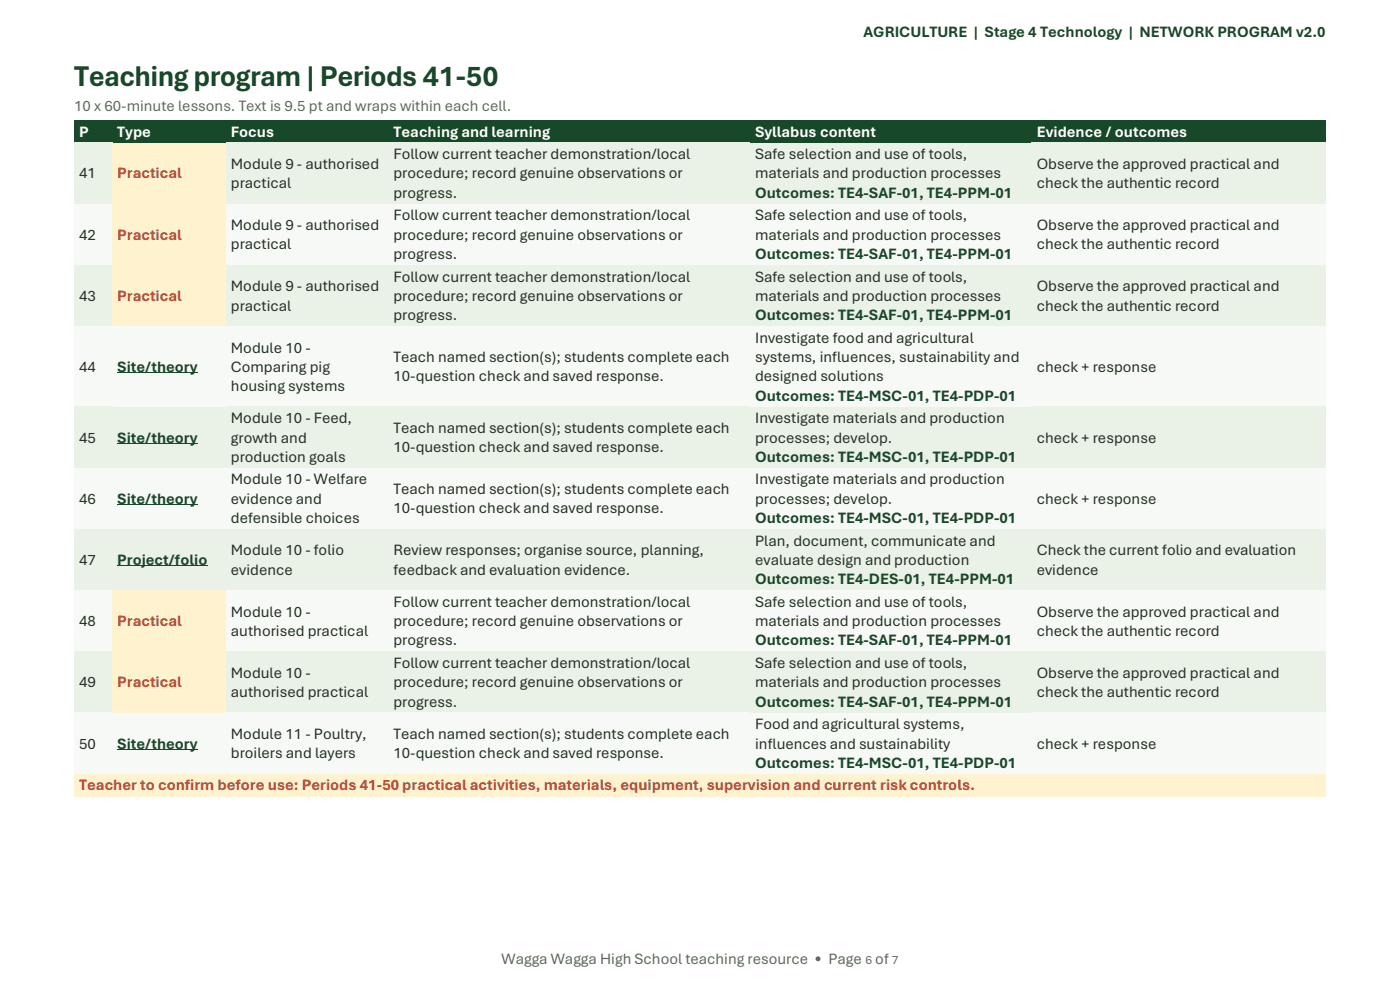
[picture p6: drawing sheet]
<svg xmlns="http://www.w3.org/2000/svg" width="297mm" height="210mm" viewBox="0 0 297 210" stroke-linecap="round" stroke-linejoin="round" font-family="sans-serif">
<defs><g id="words">
<text font-size="6.3" fill="#174829" x="15.7" y="18.2">Teaching program | Periods 41-50</text>
<g font-size="3.3" fill="#174829">
<text x="183.2" y="7.7">AGRICULTURE | Stage 4 Technology | NETWORK PROGRAM v2.0</text>
<text x="160.2" y="42">Outcomes: TE4-SAF-01, TE4-PPM-01</text>
<text x="160.2" y="55">Outcomes: TE4-SAF-01, TE4-PPM-01</text>
<text x="160.2" y="67.9">Outcomes: TE4-SAF-01, TE4-PPM-01</text>
<text x="24.9" y="78.8">Site/theory</text>
<text x="160.2" y="85">Outcomes: TE4-MSC-01, TE4-PDP-01</text>
<text x="24.9" y="93.9">Site/theory</text>
<text x="160.2" y="98">Outcomes: TE4-MSC-01, TE4-PDP-01</text>
<text x="24.9" y="106.9">Site/theory</text>
<text x="160.2" y="111">Outcomes: TE4-MSC-01, TE4-PDP-01</text>
<text x="24.9" y="119.8">Project/folio</text>
<text x="160.2" y="123.9">Outcomes: TE4-DES-01, TE4-PPM-01</text>
<text x="160.2" y="136.9">Outcomes: TE4-SAF-01, TE4-PPM-01</text>
<text x="160.2" y="149.9">Outcomes: TE4-SAF-01, TE4-PPM-01</text>
<text x="24.9" y="158.8">Site/theory</text>
<text x="160.2" y="162.9">Outcomes: TE4-MSC-01, TE4-PDP-01</text>
</g>
<g font-size="3.3" fill="#5d665f">
<text x="15.7" y="23.5">10 x 60-minute lessons. Text is 9.5 pt and wraps within each cell.</text>
<text x="106.4" y="204.6">Wagga Wagga High School teaching resource • Page</text>
<text x="185.7" y="204.6">of</text>
</g>
<g font-size="3.3" fill="#fff">
<text x="16.8" y="29">P</text>
<text x="24.9" y="29">Type</text>
<text x="49" y="29">Focus</text>
<text x="83.5" y="29">Teaching and learning</text>
<text x="160.2" y="29">Syllabus content</text>
<text x="219.9" y="29">Evidence / outcomes</text>
</g>
<g font-size="3.3" fill="#243024">
<text x="49" y="35.8">Module 9 - authorised</text>
<text x="83.5" y="33.8">Follow current teacher demonstration/local</text>
<text x="160.2" y="33.8">Safe selection and use of tools,</text>
<text x="219.9" y="35.8">Observe the approved practical and</text>
<text x="16.8" y="37.9">41</text>
<text x="49" y="39.9">practical</text>
<text x="83.5" y="37.9">procedure; record genuine observations or</text>
<text x="83.5" y="42">progress.</text>
<text x="160.2" y="37.9">materials and production processes</text>
<text x="219.9" y="39.9">check the authentic record</text>
<text x="83.5" y="46.7">Follow current teacher demonstration/local</text>
<text x="160.2" y="46.7">Safe selection and use of tools,</text>
<text x="16.8" y="50.8">42</text>
<text x="49" y="48.8">Module 9 - authorised</text>
<text x="49" y="52.9">practical</text>
<text x="83.5" y="50.8">procedure; record genuine observations or</text>
<text x="160.2" y="50.8">materials and production processes</text>
<text x="219.9" y="48.8">Observe the approved practical and</text>
<text x="219.9" y="52.9">check the authentic record</text>
<text x="83.5" y="55">progress.</text>
<text x="83.5" y="59.7">Follow current teacher demonstration/local</text>
<text x="160.2" y="59.7">Safe selection and use of tools,</text>
<text x="16.8" y="63.8">43</text>
<text x="49" y="61.8">Module 9 - authorised</text>
<text x="49" y="65.9">practical</text>
<text x="83.5" y="63.8">procedure; record genuine observations or</text>
<text x="160.2" y="63.8">materials and production processes</text>
<text x="219.9" y="61.8">Observe the approved practical and</text>
<text x="219.9" y="65.9">check the authentic record</text>
<text x="83.5" y="67.9">progress.</text>
<text x="49" y="74.8">Module 10 -</text>
<text x="83.5" y="76.8">Teach named section(s); students complete each</text>
<text x="160.2" y="72.7">Investigate food and agricultural</text>
<text x="160.2" y="76.8">systems, influences, sustainability and</text>
<text x="16.8" y="78.8">44</text>
<text x="49" y="78.8">Comparing pig</text>
<text x="49" y="82.9">housing systems</text>
<text x="83.5" y="80.9">10-question check and saved response.</text>
<text x="160.2" y="80.9">designed solutions</text>
<text x="219.9" y="78.8">check + response</text>
<text x="49" y="89.8">Module 10 - Feed,</text>
<text x="160.2" y="89.8">Investigate materials and production</text>
<text x="16.8" y="93.9">45</text>
<text x="49" y="93.9">growth and</text>
<text x="83.5" y="91.8">Teach named section(s); students complete each</text>
<text x="83.5" y="95.9">10-question check and saved response.</text>
<text x="160.2" y="93.9">processes; develop.</text>
<text x="219.9" y="93.9">check + response</text>
<text x="49" y="98">production goals</text>
<text x="16.8" y="106.9">46</text>
<text x="49" y="102.8">Module 10 - Welfare</text>
<text x="49" y="106.9">evidence and</text>
<text x="83.5" y="104.8">Teach named section(s); students complete each</text>
<text x="160.2" y="102.8">Investigate materials and production</text>
<text x="160.2" y="106.9">processes; develop.</text>
<text x="219.9" y="106.9">check + response</text>
<text x="49" y="111">defensible choices</text>
<text x="83.5" y="108.9">10-question check and saved response.</text>
<text x="16.8" y="119.8">47</text>
<text x="49" y="117.8">Module 10 - folio</text>
<text x="83.5" y="117.8">Review responses; organise source, planning,</text>
<text x="160.2" y="115.8">Plan, document, communicate and</text>
<text x="160.2" y="119.8">evaluate design and production</text>
<text x="219.9" y="117.8">Check the current folio and evaluation</text>
<text x="49" y="121.9">evidence</text>
<text x="83.5" y="121.9">feedback and evaluation evidence.</text>
<text x="219.9" y="121.9">evidence</text>
<text x="49" y="130.8">Module 10 -</text>
<text x="83.5" y="128.7">Follow current teacher demonstration/local</text>
<text x="160.2" y="128.7">Safe selection and use of tools,</text>
<text x="219.9" y="130.8">Observe the approved practical and</text>
<text x="16.8" y="132.8">48</text>
<text x="49" y="134.9">authorised practical</text>
<text x="83.5" y="132.8">procedure; record genuine observations or</text>
<text x="83.5" y="136.9">progress.</text>
<text x="160.2" y="132.8">materials and production processes</text>
<text x="219.9" y="134.9">check the authentic record</text>
<text x="49" y="143.7">Module 10 -</text>
<text x="83.5" y="141.7">Follow current teacher demonstration/local</text>
<text x="160.2" y="141.7">Safe selection and use of tools,</text>
<text x="219.9" y="143.7">Observe the approved practical and</text>
<text x="16.8" y="145.8">49</text>
<text x="49" y="147.9">authorised practical</text>
<text x="83.5" y="145.8">procedure; record genuine observations or</text>
<text x="83.5" y="149.9">progress.</text>
<text x="160.2" y="145.8">materials and production processes</text>
<text x="219.9" y="147.9">check the authentic record</text>
<text x="160.2" y="154.7">Food and agricultural systems,</text>
<text x="16.8" y="158.8">50</text>
<text x="49" y="156.7">Module 11 - Poultry,</text>
<text x="49" y="160.9">broilers and layers</text>
<text x="83.5" y="156.7">Teach named section(s); students complete each</text>
<text x="83.5" y="160.9">10-question check and saved response.</text>
<text x="160.2" y="158.8">influences and sustainability</text>
<text x="219.9" y="158.8">check + response</text>
</g>
<g font-size="3.3" fill="#bd472f">
<text x="24.9" y="37.9">Practical</text>
<text x="24.9" y="50.8">Practical</text>
<text x="24.9" y="63.8">Practical</text>
<text x="24.9" y="132.8">Practical</text>
<text x="24.9" y="145.8">Practical</text>
<text x="16.8" y="167.7">Teacher to confirm before use: Periods 41-50 practical activities, materials, equipment, supervision and current risk controls.</text>
</g>
<g font-size="2.7" fill="#5f685f">
<text x="183.6" y="204.6">6</text>
<text x="189.2" y="204.6">7</text>
</g>
</g></defs>
<g fill="#174829">
<path d="M15.7 25.5h8.1v4.7h-8.1z" fill-rule="evenodd"/>
<path d="M16.8 25.8h6v4.1h-6z" fill-rule="evenodd"/>
<path d="M23.8 25.5h24.1v4.7h-24.1z" fill-rule="evenodd"/>
<path d="M24.9 25.8h22v4.1h-22z" fill-rule="evenodd"/>
<path d="M47.9 25.5h34.5v4.7h-34.5z" fill-rule="evenodd"/>
<path d="M49 25.8h32.4v4.1h-32.4z" fill-rule="evenodd"/>
<path d="M82.4 25.5h76.7v4.7h-76.7z" fill-rule="evenodd"/>
<path d="M83.5 25.8h74.6v4.1h-74.6z" fill-rule="evenodd"/>
<path d="M159.1 25.5h59.8v4.7h-59.8z" fill-rule="evenodd"/>
<path d="M160.2 25.8h57.6v4.1h-57.6z" fill-rule="evenodd"/>
<path d="M218.9 25.5h62.4v4.7h-62.4z" fill-rule="evenodd"/>
<path d="M219.9 25.8h60.3v4.1h-60.3z" fill-rule="evenodd"/>
</g>
<path d="M15.7 25.6h265.6M15.7 30.1h265.6" fill="none" stroke="#174829" stroke-width=".34"/>
<g fill="#eaf1e7">
<path d="M15.7 30.3h8.1v12.9h-8.1z" fill-rule="evenodd"/>
<path d="M16.8 34.7h6v4.1h-6z" fill-rule="evenodd"/>
</g>
<g fill="#fff3cf">
<path d="M23.8 30.4h24.1v12.7h-24.1z" fill-rule="evenodd"/>
<path d="M24.9 34.7h22v4.1h-22z" fill-rule="evenodd"/>
</g>
<g fill="#eaf1e7">
<path d="M47.9 30.3h34.5v12.9h-34.5z" fill-rule="evenodd"/>
<path d="M49 32.6h32.4v4.2h-32.4z" fill-rule="evenodd"/>
<path d="M49 36.8h32.4v4.1h-32.4z" fill-rule="evenodd"/>
<path d="M82.4 30.3h76.7v12.9h-76.7z" fill-rule="evenodd"/>
<path d="M83.5 30.6h74.6v4.1h-74.6z" fill-rule="evenodd"/>
<path d="M83.5 34.7h74.6v4.1h-74.6z" fill-rule="evenodd"/>
<path d="M83.5 38.8h74.6v4.1h-74.6z" fill-rule="evenodd"/>
<path d="M159.1 30.5h59.8v12.5h-59.8z" fill-rule="evenodd"/>
<path d="M160.2 30.6h57.6v4.1h-57.6z" fill-rule="evenodd"/>
<path d="M160.2 34.7h57.6v4.1h-57.6z" fill-rule="evenodd"/>
<path d="M160.2 38.8h57.6v4.1h-57.6z" fill-rule="evenodd"/>
<path d="M218.9 30.3h62.4v12.9h-62.4z" fill-rule="evenodd"/>
<path d="M219.9 32.6h60.3v4.2h-60.3z" fill-rule="evenodd"/>
<path d="M219.9 36.8h60.3v4.1h-60.3z" fill-rule="evenodd"/>
</g>
<path d="M15.7 30.4h8.1M47.9 30.4h233.4M15.7 43.1h8.1M47.9 43.1h233.4" fill="none" stroke="#eaf1e7" stroke-width=".34"/>
<path d="M23.8 30.4h24.1M23.8 43.1h24.1" fill="none" stroke="#fff3cf" stroke-width=".34"/>
<g fill="#f7f9f6">
<path d="M15.7 43.3h8.1v12.9h-8.1z" fill-rule="evenodd"/>
<path d="M16.8 47.7h6v4.1h-6z" fill-rule="evenodd"/>
</g>
<g fill="#fff3cf">
<path d="M23.8 43.4h24.1v12.7h-24.1z" fill-rule="evenodd"/>
<path d="M24.9 47.7h22v4.1h-22z" fill-rule="evenodd"/>
</g>
<g fill="#f7f9f6">
<path d="M47.9 43.3h34.5v12.9h-34.5z" fill-rule="evenodd"/>
<path d="M49 45.6h32.4v4.1h-32.4z" fill-rule="evenodd"/>
<path d="M49 49.7h32.4v4.1h-32.4z" fill-rule="evenodd"/>
<path d="M82.4 43.3h76.7v12.9h-76.7z" fill-rule="evenodd"/>
<path d="M83.5 43.6h74.6v4.1h-74.6z" fill-rule="evenodd"/>
<path d="M83.5 47.7h74.6v4.1h-74.6z" fill-rule="evenodd"/>
<path d="M83.5 51.8h74.6v4.1h-74.6z" fill-rule="evenodd"/>
<path d="M159.1 43.5h59.8v12.5h-59.8z" fill-rule="evenodd"/>
<path d="M160.2 43.6h57.6v4.1h-57.6z" fill-rule="evenodd"/>
<path d="M160.2 47.7h57.6v4.1h-57.6z" fill-rule="evenodd"/>
<path d="M160.2 51.8h57.6v4.1h-57.6z" fill-rule="evenodd"/>
<path d="M218.9 43.3h62.4v12.9h-62.4z" fill-rule="evenodd"/>
<path d="M219.9 45.6h60.3v4.1h-60.3z" fill-rule="evenodd"/>
<path d="M219.9 49.7h60.3v4.1h-60.3z" fill-rule="evenodd"/>
</g>
<path d="M15.7 43.4h8.1M15.7 56.1h8.1M47.9 43.4h233.4M47.9 56.1h233.4" fill="none" stroke="#f7f9f6" stroke-width=".34"/>
<path d="M23.8 43.4h24.1M23.8 56.1h24.1" fill="none" stroke="#fff3cf" stroke-width=".34"/>
<g fill="#eaf1e7">
<path d="M15.7 56.2h8.1v13h-8.1z" fill-rule="evenodd"/>
<path d="M16.8 60.7h6v4h-6z" fill-rule="evenodd"/>
</g>
<g fill="#fff3cf">
<path d="M23.8 56.4h24.1v12.6h-24.1z" fill-rule="evenodd"/>
<path d="M24.9 60.7h22v4h-22z" fill-rule="evenodd"/>
</g>
<g fill="#eaf1e7">
<path d="M47.9 56.2h34.5v13h-34.5z" fill-rule="evenodd"/>
<path d="M49 58.6h32.4v4.1h-32.4z" fill-rule="evenodd"/>
<path d="M49 62.7h32.4v4.1h-32.4z" fill-rule="evenodd"/>
<path d="M82.4 56.2h76.7v13h-76.7z" fill-rule="evenodd"/>
<path d="M83.5 56.6h74.6v4.1h-74.6z" fill-rule="evenodd"/>
<path d="M83.5 60.7h74.6v4h-74.6z" fill-rule="evenodd"/>
<path d="M83.5 64.7h74.6v4.2h-74.6z" fill-rule="evenodd"/>
<path d="M159.1 56.5h59.8v12.4h-59.8z" fill-rule="evenodd"/>
<path d="M160.2 56.6h57.6v4.1h-57.6z" fill-rule="evenodd"/>
<path d="M160.2 60.7h57.6v4h-57.6z" fill-rule="evenodd"/>
<path d="M160.2 64.7h57.6v4.2h-57.6z" fill-rule="evenodd"/>
<path d="M218.9 56.2h62.4v13h-62.4z" fill-rule="evenodd"/>
<path d="M219.9 58.6h60.3v4.1h-60.3z" fill-rule="evenodd"/>
<path d="M219.9 62.7h60.3v4.1h-60.3z" fill-rule="evenodd"/>
</g>
<path d="M15.7 56.4h8.1M47.9 56.4h233.4M15.7 69h8.1M47.9 69h233.4" fill="none" stroke="#eaf1e7" stroke-width=".34"/>
<path d="M23.8 56.4h24.1M23.8 69h24.1" fill="none" stroke="#fff3cf" stroke-width=".34"/>
<g fill="#f7f9f6">
<path d="M15.7 69.2h8.1v17.1h-8.1z" fill-rule="evenodd"/>
<path d="M16.8 75.7h6v4.1h-6z" fill-rule="evenodd"/>
<path d="M23.8 69.4h24.1v16.7h-24.1z" fill-rule="evenodd"/>
<path d="M24.9 75.7h22v4.1h-22z" fill-rule="evenodd"/>
</g>
<path d="M24.9 79.1h17.1" fill="none" stroke="#174829" stroke-width=".21"/>
<g fill="#f7f9f6">
<path d="M47.9 69.2h34.5v17.1h-34.5z" fill-rule="evenodd"/>
<path d="M49 71.6h32.4v4.1h-32.4z" fill-rule="evenodd"/>
<path d="M49 75.7h32.4v4.1h-32.4z" fill-rule="evenodd"/>
<path d="M49 79.8h32.4v4.1h-32.4z" fill-rule="evenodd"/>
<path d="M82.4 69.2h76.7v17.1h-76.7z" fill-rule="evenodd"/>
<path d="M83.5 73.6h74.6v4.1h-74.6z" fill-rule="evenodd"/>
<path d="M83.5 77.7h74.6v4.1h-74.6z" fill-rule="evenodd"/>
<path d="M159.1 69.5h59.8v16.5h-59.8z" fill-rule="evenodd"/>
<path d="M160.2 69.6h57.6v4h-57.6z" fill-rule="evenodd"/>
<path d="M160.2 73.6h57.6v4.1h-57.6z" fill-rule="evenodd"/>
<path d="M160.2 77.7h57.6v4.1h-57.6z" fill-rule="evenodd"/>
<path d="M160.2 81.8h57.6v4.1h-57.6z" fill-rule="evenodd"/>
<path d="M218.9 69.2h62.4v17.1h-62.4z" fill-rule="evenodd"/>
<path d="M219.9 75.7h60.3v4.1h-60.3z" fill-rule="evenodd"/>
</g>
<path d="M15.7 69.4h265.6M15.7 86.1h265.6" fill="none" stroke="#f7f9f6" stroke-width=".34"/>
<g fill="#eaf1e7">
<path d="M15.7 86.3h8.1v12.9h-8.1z" fill-rule="evenodd"/>
<path d="M16.8 90.7h6v4.1h-6z" fill-rule="evenodd"/>
<path d="M23.8 86.5h24.1v12.6h-24.1z" fill-rule="evenodd"/>
<path d="M24.9 90.7h22v4.1h-22z" fill-rule="evenodd"/>
</g>
<path d="M24.9 94.1h17.1" fill="none" stroke="#174829" stroke-width=".21"/>
<g fill="#eaf1e7">
<path d="M47.9 86.3h34.5v12.9h-34.5z" fill-rule="evenodd"/>
<path d="M49 86.6h32.4v4.1h-32.4z" fill-rule="evenodd"/>
<path d="M49 90.7h32.4v4.1h-32.4z" fill-rule="evenodd"/>
<path d="M49 94.8h32.4v4.1h-32.4z" fill-rule="evenodd"/>
<path d="M82.4 86.3h76.7v12.9h-76.7z" fill-rule="evenodd"/>
<path d="M83.5 88.7h74.6v4.1h-74.6z" fill-rule="evenodd"/>
<path d="M83.5 92.8h74.6v4.1h-74.6z" fill-rule="evenodd"/>
<path d="M159.1 86.5h59.8v12.5h-59.8z" fill-rule="evenodd"/>
<path d="M160.2 86.6h57.6v4.1h-57.6z" fill-rule="evenodd"/>
<path d="M160.2 90.7h57.6v4.1h-57.6z" fill-rule="evenodd"/>
<path d="M160.2 94.8h57.6v4.1h-57.6z" fill-rule="evenodd"/>
<path d="M218.9 86.3h62.4v12.9h-62.4z" fill-rule="evenodd"/>
<path d="M219.9 90.7h60.3v4.1h-60.3z" fill-rule="evenodd"/>
</g>
<path d="M15.7 86.5h265.6M15.7 99.1h265.6" fill="none" stroke="#eaf1e7" stroke-width=".34"/>
<g fill="#f7f9f6">
<path d="M15.7 99.3h8.1v12.9h-8.1z" fill-rule="evenodd"/>
<path d="M16.8 103.7h6v4.1h-6z" fill-rule="evenodd"/>
<path d="M23.8 99.5h24.1v12.6h-24.1z" fill-rule="evenodd"/>
<path d="M24.9 103.7h22v4.1h-22z" fill-rule="evenodd"/>
</g>
<path d="M24.9 107.1h17.1" fill="none" stroke="#174829" stroke-width=".21"/>
<g fill="#f7f9f6">
<path d="M47.9 99.3h34.5v12.9h-34.5z" fill-rule="evenodd"/>
<path d="M49 99.6h32.4v4.1h-32.4z" fill-rule="evenodd"/>
<path d="M49 103.7h32.4v4.1h-32.4z" fill-rule="evenodd"/>
<path d="M49 107.8h32.4v4.1h-32.4z" fill-rule="evenodd"/>
<path d="M82.4 99.3h76.7v12.9h-76.7z" fill-rule="evenodd"/>
<path d="M83.5 101.7h74.6v4.1h-74.6z" fill-rule="evenodd"/>
<path d="M83.5 105.8h74.6v4h-74.6z" fill-rule="evenodd"/>
<path d="M159.1 99.5h59.8v12.5h-59.8z" fill-rule="evenodd"/>
<path d="M160.2 99.6h57.6v4.1h-57.6z" fill-rule="evenodd"/>
<path d="M160.2 103.7h57.6v4.1h-57.6z" fill-rule="evenodd"/>
<path d="M160.2 107.8h57.6v4.1h-57.6z" fill-rule="evenodd"/>
<path d="M218.9 99.3h62.4v12.9h-62.4z" fill-rule="evenodd"/>
<path d="M219.9 103.7h60.3v4.1h-60.3z" fill-rule="evenodd"/>
</g>
<path d="M15.7 99.4h265.6M15.7 112.1h265.6" fill="none" stroke="#f7f9f6" stroke-width=".34"/>
<g fill="#eaf1e7">
<path d="M15.7 112.2h8.1v13h-8.1z" fill-rule="evenodd"/>
<path d="M16.8 116.7h6v4.1h-6z" fill-rule="evenodd"/>
<path d="M23.8 112.4h24.1v12.6h-24.1z" fill-rule="evenodd"/>
<path d="M24.9 116.7h22v4.1h-22z" fill-rule="evenodd"/>
</g>
<path d="M24.9 120h19.1" fill="none" stroke="#174829" stroke-width=".21"/>
<g fill="#eaf1e7">
<path d="M47.9 112.2h34.5v13h-34.5z" fill-rule="evenodd"/>
<path d="M49 114.7h32.4v4h-32.4z" fill-rule="evenodd"/>
<path d="M49 118.7h32.4v4.1h-32.4z" fill-rule="evenodd"/>
<path d="M82.4 112.2h76.7v13h-76.7z" fill-rule="evenodd"/>
<path d="M83.5 114.7h74.6v4h-74.6z" fill-rule="evenodd"/>
<path d="M83.5 118.7h74.6v4.1h-74.6z" fill-rule="evenodd"/>
<path d="M159.1 112.5h59.8v12.5h-59.8z" fill-rule="evenodd"/>
<path d="M160.2 112.6h57.6v4.1h-57.6z" fill-rule="evenodd"/>
<path d="M160.2 116.7h57.6v4.1h-57.6z" fill-rule="evenodd"/>
<path d="M160.2 120.8h57.6v4.1h-57.6z" fill-rule="evenodd"/>
<path d="M218.9 112.2h62.4v13h-62.4z" fill-rule="evenodd"/>
<path d="M219.9 114.7h60.3v4h-60.3z" fill-rule="evenodd"/>
<path d="M219.9 118.7h60.3v4.1h-60.3z" fill-rule="evenodd"/>
</g>
<path d="M15.7 112.4h265.6" fill="none" stroke="#eaf1e7" stroke-width=".35"/>
<path d="M15.7 125h265.6" fill="none" stroke="#eaf1e7" stroke-width=".34"/>
<g fill="#f7f9f6">
<path d="M15.7 125.2h8.1v13h-8.1z" fill-rule="evenodd"/>
<path d="M16.8 129.6h6v4.2h-6z" fill-rule="evenodd"/>
</g>
<g fill="#fff3cf">
<path d="M23.8 125.4h24.1v12.6h-24.1z" fill-rule="evenodd"/>
<path d="M24.9 129.6h22v4.2h-22z" fill-rule="evenodd"/>
</g>
<g fill="#f7f9f6">
<path d="M47.9 125.2h34.5v13h-34.5z" fill-rule="evenodd"/>
<path d="M49 127.6h32.4v4.1h-32.4z" fill-rule="evenodd"/>
<path d="M49 131.7h32.4v4.1h-32.4z" fill-rule="evenodd"/>
<path d="M82.4 125.2h76.7v13h-76.7z" fill-rule="evenodd"/>
<path d="M83.5 125.6h74.6v4h-74.6z" fill-rule="evenodd"/>
<path d="M83.5 129.6h74.6v4.2h-74.6z" fill-rule="evenodd"/>
<path d="M83.5 133.8h74.6v4.1h-74.6z" fill-rule="evenodd"/>
<path d="M159.1 125.5h59.8v12.4h-59.8z" fill-rule="evenodd"/>
<path d="M160.2 125.6h57.6v4h-57.6z" fill-rule="evenodd"/>
<path d="M160.2 129.6h57.6v4.2h-57.6z" fill-rule="evenodd"/>
<path d="M160.2 133.8h57.6v4.1h-57.6z" fill-rule="evenodd"/>
<path d="M218.9 125.2h62.4v13h-62.4z" fill-rule="evenodd"/>
<path d="M219.9 127.6h60.3v4.1h-60.3z" fill-rule="evenodd"/>
<path d="M219.9 131.7h60.3v4.1h-60.3z" fill-rule="evenodd"/>
</g>
<path d="M15.7 125.4h8.1M15.7 138h8.1M47.9 125.4h233.4M47.9 138h233.4" fill="none" stroke="#f7f9f6" stroke-width=".34"/>
<path d="M23.8 125.4h24.1M23.8 138h24.1" fill="none" stroke="#fff3cf" stroke-width=".34"/>
<g fill="#eaf1e7">
<path d="M15.7 138.2h8.1v13h-8.1z" fill-rule="evenodd"/>
<path d="M16.8 142.6h6v4.2h-6z" fill-rule="evenodd"/>
</g>
<g fill="#fff3cf">
<path d="M23.8 138.4h24.1v12.6h-24.1z" fill-rule="evenodd"/>
<path d="M24.9 142.6h22v4.2h-22z" fill-rule="evenodd"/>
</g>
<g fill="#eaf1e7">
<path d="M47.9 138.2h34.5v13h-34.5z" fill-rule="evenodd"/>
<path d="M49 140.6h32.4v4.1h-32.4z" fill-rule="evenodd"/>
<path d="M49 144.7h32.4v4.1h-32.4z" fill-rule="evenodd"/>
<path d="M82.4 138.2h76.7v13h-76.7z" fill-rule="evenodd"/>
<path d="M83.5 138.5h74.6v4.1h-74.6z" fill-rule="evenodd"/>
<path d="M83.5 142.6h74.6v4.2h-74.6z" fill-rule="evenodd"/>
<path d="M83.5 146.8h74.6v4h-74.6z" fill-rule="evenodd"/>
<path d="M159.1 138.5h59.8v12.4h-59.8z" fill-rule="evenodd"/>
<path d="M160.2 138.5h57.6v4.1h-57.6z" fill-rule="evenodd"/>
<path d="M160.2 142.6h57.6v4.2h-57.6z" fill-rule="evenodd"/>
<path d="M160.2 146.8h57.6v4h-57.6z" fill-rule="evenodd"/>
<path d="M218.9 138.2h62.4v13h-62.4z" fill-rule="evenodd"/>
<path d="M219.9 140.6h60.3v4.1h-60.3z" fill-rule="evenodd"/>
<path d="M219.9 144.7h60.3v4.1h-60.3z" fill-rule="evenodd"/>
</g>
<path d="M15.7 138.4h8.1M47.9 138.4h233.4M15.7 151h8.1M47.9 151h233.4" fill="none" stroke="#eaf1e7" stroke-width=".34"/>
<path d="M23.8 138.4h24.1M23.8 151h24.1" fill="none" stroke="#fff3cf" stroke-width=".34"/>
<g fill="#f7f9f6">
<path d="M15.7 151.2h8.1v13h-8.1z" fill-rule="evenodd"/>
<path d="M16.8 155.6h6v4.1h-6z" fill-rule="evenodd"/>
<path d="M23.8 151.4h24.1v12.6h-24.1z" fill-rule="evenodd"/>
<path d="M24.9 155.6h22v4.1h-22z" fill-rule="evenodd"/>
</g>
<path d="M24.9 159h17.1" fill="none" stroke="#174829" stroke-width=".21"/>
<g fill="#f7f9f6">
<path d="M47.9 151.2h34.5v13h-34.5z" fill-rule="evenodd"/>
<path d="M49 153.6h32.4v4.1h-32.4z" fill-rule="evenodd"/>
<path d="M49 157.7h32.4v4.1h-32.4z" fill-rule="evenodd"/>
<path d="M82.4 151.2h76.7v13h-76.7z" fill-rule="evenodd"/>
<path d="M83.5 153.6h74.6v4.1h-74.6z" fill-rule="evenodd"/>
<path d="M83.5 157.7h74.6v4.1h-74.6z" fill-rule="evenodd"/>
<path d="M159.1 151.5h59.8v12.4h-59.8z" fill-rule="evenodd"/>
<path d="M160.2 151.5h57.6v4.1h-57.6z" fill-rule="evenodd"/>
<path d="M160.2 155.6h57.6v4.1h-57.6z" fill-rule="evenodd"/>
<path d="M160.2 159.7h57.6v4.1h-57.6z" fill-rule="evenodd"/>
<path d="M218.9 151.2h62.4v13h-62.4z" fill-rule="evenodd"/>
<path d="M219.9 155.6h60.3v4.1h-60.3z" fill-rule="evenodd"/>
</g>
<path d="M15.7 151.4h265.6M15.7 164h265.6" fill="none" stroke="#f7f9f6" stroke-width=".34"/>
<g fill="#fff3cf">
<path d="M15.7 164.2h265.6v4.7h-265.6z" fill-rule="evenodd"/>
<path d="M16.8 164.5h263.4v4.1h-263.4z" fill-rule="evenodd"/>
</g>
<path d="M15.7 164.3h265.6M15.7 168.8h265.6" fill="none" stroke="#fff3cf" stroke-width=".34"/>
<use href="#words"/>
</svg>
